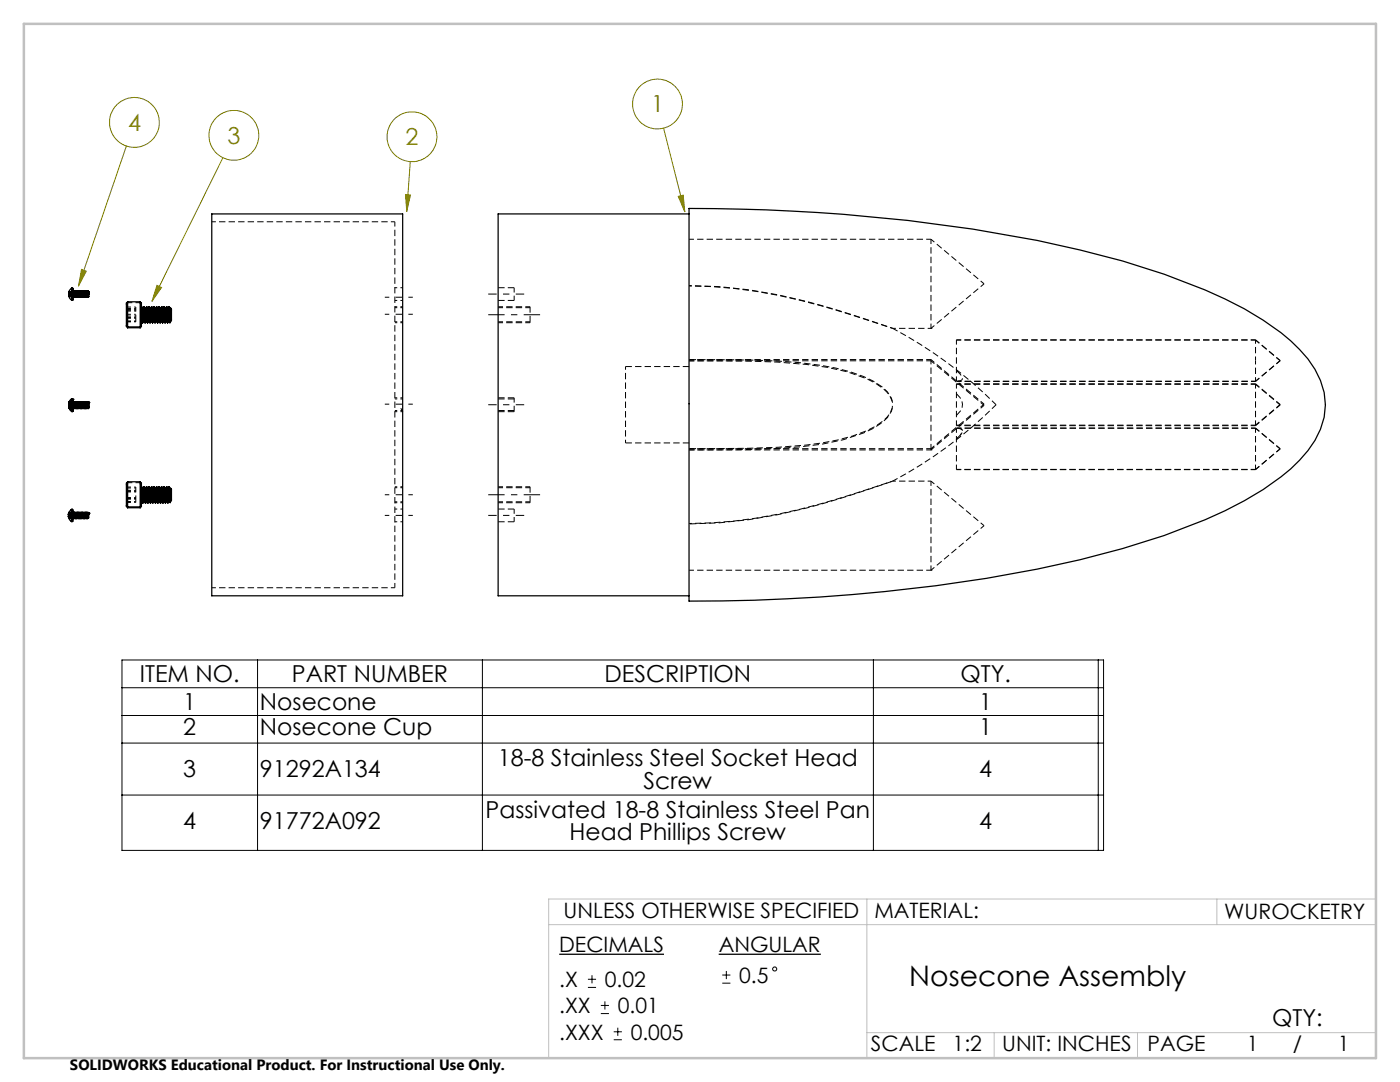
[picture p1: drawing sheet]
<svg xmlns="http://www.w3.org/2000/svg" width="279mm" height="216mm" viewBox="0 0 279 216" stroke-linecap="round" stroke-linejoin="round" font-family="sans-serif">
<defs><g id="words">
<text font-size="5.6" x="181.5" y="196.7">Nosecone Assembly</text>
<g font-size="4.7" fill="#808000">
<text x="129.9" y="22.4">1</text>
<text x="25.5" y="26.1">4</text>
<text x="45.4" y="28.7">3</text>
<text x="80.9" y="28.9">2</text>
</g>
<g font-size="4.7">
<text x="27.9" y="136.1">ITEM NO.</text>
<text x="58.3" y="136.1">PART NUMBER</text>
<text x="120.6" y="136.1">DESCRIPTION</text>
<text x="191.7" y="136.1">QTY.</text>
<text x="36.6" y="141.7">1</text>
<text x="51.9" y="141.7">Nosecone</text>
<text x="195.4" y="141.7">1</text>
<text x="36.6" y="146.7">2</text>
<text x="51.9" y="146.7">Nosecone Cup</text>
<text x="195.4" y="146.7">1</text>
<text x="36.6" y="155.1">3</text>
<text x="51.9" y="155.1">91292A134</text>
<text x="99.4" y="152.9">18-8 Stainless Steel Socket Head</text>
<text x="195.4" y="155.1">4</text>
<text x="128.4" y="157.4">Screw</text>
<text x="36.6" y="165.4">4</text>
<text x="51.9" y="165.4">91772A092</text>
<text x="96.9" y="163.1">Passivated 18-8 Stainless Steel Pan</text>
<text x="113.7" y="167.7">Head Phillips Screw</text>
<text x="195.4" y="165.4">4</text>
<text x="253.9" y="204.7">QTY:</text>
</g>
<g font-size="4.2">
<text x="112.5" y="183.3">UNLESS OTHERWISE SPECIFIED</text>
<text x="174.5" y="183.1">MATERIAL:</text>
<text x="244.3" y="183.3">WUROCKETRY</text>
<text x="111.6" y="190">DECIMALS</text>
<text x="143.4" y="190">ANGULAR</text>
<text x="111.6" y="197">.X</text>
<text x="120.7" y="197">0.02</text>
<text x="147.5" y="196.1">0.5</text>
<text x="111.6" y="202.2">.XX</text>
<text x="123.3" y="202.2">0.01</text>
<text x="111.6" y="207.5">.XXX</text>
<text x="125.9" y="207.5">0.005</text>
<text x="173.8" y="209.8">SCALE</text>
<text x="190.1" y="209.8">1:2</text>
<text x="200" y="209.8">UNIT: INCHES</text>
<text x="229" y="209.8">PAGE</text>
<text x="248.8" y="209.8">1</text>
<text x="258" y="209.8">/</text>
<text x="267" y="209.8">1</text>
</g>
<text font-size="3" x="14" y="213.5">SOLIDWORKS Educational Product. For Instructional Use Only.</text>
</g></defs>
<g fill="none" stroke="#000" stroke-width=".2" stroke-dasharray="1.3 .6" stroke-linecap="butt">
<path d="M13.7 58.7l.1-.2M13.7 59h.1M13.7 58.7h.5M13.7 59l.5-.1M13.8 58.3l-.1 .1M13.8 59v.1M13.8 58.5l.4-.1M13.8 58.3l.4 .1M13.8 58.5v-.1M13.8 59.1v.1M13.8 58.9h.4M13.8 59.1l.4-.1"/>
<path d="M13.8 58.5h.4M13.8 58.4l.4 .1M13.8 58.4h.4M13.8 58.3h.4M13.8 59h.4M13.8 58.2v.1M13.8 58.4v-.1M13.8 59.1v-.2M13.8 59.1h.4M13.8 58.2l.4 .1M13.8 59.2l.4-.1M13.8 59.2h.4"/>
<path d="M13.8 58.3v-.1M13.8 58.1l.4 .1M14.2 58.2l-.4-.1M14.2 58.3l-.4-.1M14.2 59.1v-.1M14.2 59h-.4M14.2 59v-.1M14.2 58.3v-.1M14.2 58.4v-.1M14.2 58.2h-.4M14.2 59.1l-.4 .1M14.2 58.9l-.4-.1"/>
<path d="M14.2 58.9v-.2M14.2 58.6v-.2M14.2 58.4h-.4M14.2 58.6h-.5M14.2 58.7v-.1M14.2 58.4h-.5M14.2 59.2v-.1M14.2 58.5h-.4M14.2 58.4l-.4-.1M14.2 59.2h-.4M14.2 59.1h-.4M14.2 58.3l-.4 .1"/>
<path d="M14.2 58.9l-.4 .1M14.2 58.7l-.5 .1M14.2 59l-.4-.1M14.6 59.4v.3M14.6 58.1v-.1M14.6 57.6v.4M14.7 58.2v-.1M15 58.2h.1M99.4 59.9h3.2M102.6 57.4h-3.2M14.4 79.6l-.1 .1M14.5 79.6h-.1"/>
<path d="M14.6 79.8v.4M14.6 79.7v.3M14.6 79.8l-.1-.2M25.2 64.2l.1-.1M25.2 64.3l.2-.2M25.3 61.3h-.1M25.4 61.6h-.2M25.4 64.2h-.2M25.5 60.4l-.3 .2M27.1 64.2v-.1M28.2 60.6l-.2-.2M28.5 61.7l-.2-.3"/>
<path d="M28.7 61.4l-.2 .3M29 61.7l-.2-.3M29.2 61.4l-.2 .3M29.5 61.7l-.2-.3M29.7 61.4l-.2 .3M30 61.7l-.2-.3M30.2 61.4l-.2 .3M30.5 61.7l-.2-.3M30.7 61.4l-.2 .3M31 61.7l-.2-.3M31.2 61.4l-.2 .3M31.5 61.7l-.2-.3"/>
<path d="M31.7 61.4l-.2 .3M32 61.7l-.2-.3M32.2 61.4l-.2 .3M32.5 61.7l-.2-.3M32.7 61.4l-.2 .3M33 61.7l-.2-.3M33.2 61.4l-.2 .3M33.5 61.7l-.2-.3M33.7 61.4l-.2 .3M34 61.7l-.2-.3M34.1 62v-.5M34.1 63.8l-.2-.4"/>
<path d="M102.6 79.4h-3.2M102.6 79.6h-3.2M105.8 64.4v-.2M137.5 73.1h-12.7M190.9 76.1h.1M190.9 78.6a2.55 2.55 0 0 1 0 4.3M13.7 81l.1-.1M13.7 80.6l.1-.1M13.7 80.7l.5 .1M13.7 81.1h.5M13.7 80.6l.5 .1M13.7 81h.5"/>
<path d="M13.7 80.5h.5M13.8 81.2l-.1-.1M13.8 81l-.1 .1M13.8 80.5l-.1 .2M13.8 80.5v-.1M13.8 80.7h-.1M13.8 81h.4M13.8 80.5h.4M13.8 81.2h.4M13.8 80.7l.4 .1M13.8 80.6l-.1-.1M13.8 81.1l-.1-.1"/>
<path d="M13.8 80.9h.4M13.8 80.4h.4M13.8 81.1h.4M13.8 80.6h.4M13.8 81.3v-.1M13.8 80.8v.1M13.8 80.4v-.2M13.8 80.8l.4 .1M13.8 81.3h.4M13.8 80.4l.4 .1M13.8 81.2v-.1M13.8 80.3h.4"/>
<path d="M13.8 80.8v-.1M13.8 81.3v.1M13.8 81.5v-.2M13.8 80.3v.2M13.8 81.5h.4M13.8 80.7h.4M13.8 81.4v-.2M13.8 80.2h.4M13.8 81.4l.4-.1M13.8 81l.4-.1M13.8 80.8l.4-.1M13.8 80.2v.1"/>
<path d="M13.8 80.2l.4 .1M13.8 80.9l.4-.1M13.8 80.7v-.1M13.8 80.8h.4M13.8 80.1l.4 .1M13.8 81.4h.4M13.8 81.5h.1M13.9 80.2h-.1M14.2 80.9h-.4M14.2 81h-.4M14.2 80.9l-.4-.1M14.2 81l-.5 .1"/>
<path d="M14.2 80.7h-.5M14.2 80.5h-.4M14.2 80.3l-.4-.1M14.2 81.2l-.4 .1M14.2 81.5v-.1M14.2 81.5h-.4M14.2 81.1h-.5M14.2 81.3h-.4M14.2 80.8l-.4-.1M14.2 80.9v-.1M14.2 80.8h-.4M14.2 80.9l-.4 .1"/>
<path d="M14.2 80.8v-.1M14.2 80.7v-.1M14.2 80.6h-.5M14.2 80.6v-.2M14.2 80.4v-.2M14.2 80.9l-.5 .1M14.2 81v-.1M14.2 80.4h-.4M14.2 80.2l-.4-.1M14.2 81.1v-.1M14.2 81.1l-.4 .1M14.2 81.2v-.1"/>
<path d="M14.2 81.4v-.2M14.2 81.4h-.4M14.2 81.2h-.4M14.2 80.6h-.4M14.2 80.7h-.4M14.2 80.6l-.5-.1M14.6 81.5v.1M14.6 81.6v.3M14.6 81.5v.3M14.6 81.6v-.1M14.6 81.8v.1M14.6 80.1v-.1"/>
<path d="M14.7 81v.4M14.7 80.6v-.4M14.7 80.6v-.5M14.7 80.1v.1M14.7 81.5v-.1M14.7 81.5h.1M14.8 80.2v.1M14.9 80.2h-.1M14.9 80.2h-.2M15.1 81.4v-.1M15.1 81.3v.1M15.1 81v.3"/>
<path d="M15.2 80.4l-.1 .6M15.3 81.4l.1-.1M15.4 81.3v.1M15.6 81.4v-.1M15.6 81.3l.1 .1M15.9 81.4v-.1M15.9 81.3v.1M16.1 81.4l.1-.1M16.2 81.3v.1M16.4 81.4v-.1M16.4 81.3l.1 .1M16.7 81.4v-.1"/>
<path d="M16.7 81.3v.1M16.9 81.4l.1-.1M17 81.3v.1M17.2 81.4v-.1M17.2 81.3l.1 .1M17.5 81.4v-.1M17.5 81.3v.1M17.6 80.1v.1M17.7 80.3l-.1 .1M17.7 81.4l.1-.3M17.8 80.5v-.1M25.3 97.4h-.1"/>
<path d="M25.3 97.2h-.1M25.5 96.3l-.3 .3M28.2 96.6l-.2-.3M28.3 97.3h-.1M28.3 99.9v.1M28.5 97.6l-.2-.3M28.7 97.3l-.2 .3M28.8 97.3h-.1M28.8 100h-.1M29 97.6l-.2-.3M29.2 97.3l-.2 .3M29.3 97.3h-.1"/>
<path d="M29.3 100h-.1M29.5 97.6l-.2-.3M29.7 97.3l-.2 .3M29.8 97.3h-.1M29.8 100h-.1M30 97.6l-.2-.3M30.2 97.3l-.2 .3M30.3 97.3h-.1M30.3 100h-.1M30.5 97.6l-.2-.3M30.7 97.3l-.2 .3M30.8 97.3h-.1"/>
<path d="M30.8 100h-.1M31 97.6l-.2-.3M31.2 97.3l-.2 .3M31.3 97.3h-.1M31.3 100h-.1M31.5 97.6l-.2-.3M31.7 97.3l-.2 .3M31.8 97.3h-.1M31.8 100h-.1M32 97.6l-.2-.3M32.2 97.3l-.2 .3M32.3 97.3h-.1"/>
<path d="M32.3 100h-.1M32.5 97.6l-.2-.3M32.7 97.3l-.2 .3M32.8 97.3h-.1M32.8 100h-.1M33 97.6l-.2-.3M33.2 97.3l-.2 .3M33.3 97.3h-.1M33.3 100h-.1M33.5 97.6l-.2-.3M33.7 97.3l-.2 .3M33.8 97.3h-.1"/>
<path d="M33.8 100h-.1M33.9 99.6v.5M34 97.6l-.2-.3M34.1 97.6v.6M34.1 99.1v-.1M34.1 98.9v.2M34.1 98v-.5M34.2 97.8l-.1-.2M99.4 81.9h3.2M99.4 82.1h3.2M102.6 82.1v-.2M124.8 88.4h12.7"/>
<path d="M185.8 89.5v.3M190.9 84.8v.1M250.6 84.8v.1M13.7 102.7l.5 .1M13.7 103.1h.5M13.7 102.6h.5M13.7 103.2v-.1M13.7 103.1l.5-.1M13.7 102.5h.5M13.7 103.2h.5M13.7 102.6l.5 .1M13.7 102.8h.1"/>
<path d="M13.7 103.3l.1 .2M13.7 102.9h.5M13.7 103.3h.5M13.7 102.8h.5M13.7 102.4h.5M13.8 102.6h-.1M13.8 102.8v-.1M13.8 103.4l-.1-.2M13.8 102.3h.4M13.8 103.4h.4M13.8 102.6h.4M13.8 102.9h.4"/>
<path d="M13.8 103.1h.4M13.8 102.7v-.1M13.8 103.5v-.1M13.8 103h.4M13.8 102.2h.4M13.8 103.5l.4-.1M13.8 102.7h.4M14.2 103.1v-.1M14.2 103l-.4-.1M14.2 103v-.1M14.2 103.1h-.4M14.2 102.9l-.5-.1"/>
<path d="M14.2 102.9v-.1M14.2 102.8v-.1M14.2 102.5v-.2M14.2 102.7h-.5M14.2 102.7v-.2M14.2 102.3h-.4M14.2 102.3v-.1M14.2 102.5h-.5M14.2 103l-.5 .1M14.2 102.3l-.4-.1M14.2 103.2v-.1M14.2 103.2h-.5"/>
<path d="M14.2 103.3v-.1M14.2 103.4v-.1M14.2 103.4l-.4 .1M14.2 103.4h-.4M14.2 102.8h-.5M14.2 102.7l-.5-.1M14.2 102.7l-.4 .1M14.2 102.6h-.4M14.2 103l-.4 .1M14.2 102.5l-.5-.1M14.2 103h-.4M14.5 103.6v.3"/>
<path d="M14.5 103.6h.1M14.5 101.8v.3M14.5 103.9h.1M14.6 101.8h-.1M14.6 102.1h-.1M14.6 102.6l.1-.4M14.6 102.6v-.3M14.6 102.2v.1M14.7 103.4h.1M14.9 102.3l-.2-.1M15.1 102.4h-.1M25.2 100.3l.1-.1"/>
<path d="M25.2 100.1l.1-.1M27.1 100.3v-.2M99.4 104.1h3.2M102.6 101.6h-3.2M105.8 100.3v-.2"/>
</g>
<g fill="none" stroke="#000" stroke-width=".2" stroke-dasharray="1.3 .6" stroke-dashoffset=".9" stroke-linecap="butt">
<path d="M27.1 63.3h-1.9M27.1 61.9h-1.9M27.1 63.5h-1.9M27.1 64.1h-1.9M27.1 62.1h-1.9M27.1 61.3h-1.9M27.1 63.1h-1.9M27.1 61.7h-1.9M27.1 64h-1.9M27.1 64.2h-1.9M27.1 62.7h-1.9M27.1 61.6h-1.9"/>
<path d="M27.1 99.6h-1.9M27.1 98.2h-1.9M27.1 98h-1.9M27.1 97.4h-1.9M27.1 99.5h-1.9M27.1 99.4h-1.9M27.1 97.8h-1.9M27.1 97.2h-1.9M27.1 99.3h-1.9M190.9 87.6l1.1-1.3M27.1 100.3h-1.9M27.1 100.1h-1.9"/>
</g>
<g fill="none" stroke="#000" stroke-width=".2" stroke-dasharray="1.3 .6" stroke-dashoffset=".1" stroke-linecap="butt">
<path d="M28.7 61.3l-.2 2.9M28.8 61.2l-.2 3M29.2 61.3l-.2 2.9M29.3 61.2l-.2 3M29.7 61.3l-.2 2.9M29.8 61.2l-.2 3M30.2 61.3l-.2 2.9M30.3 61.2l-.2 3M30.7 61.3l-.2 2.9M30.8 61.2l-.2 3M31.2 61.3l-.2 2.9M31.3 61.2l-.2 3"/>
<path d="M31.7 61.3l-.2 2.9M31.8 61.2l-.2 3M32.2 61.3l-.2 2.9M32.3 61.2l-.2 3M32.7 61.3l-.2 2.9M32.8 61.2l-.2 3M33.2 61.3l-.2 2.9M33.3 61.2l-.2 3M33.7 61.3l-.2 2.9M33.8 61.2l-.2 3M33.9 63.4l-.1-2-.3 2.9M105.8 64.2v-3"/>
<path d="M28.7 97.2l-.2 2.9M28.8 97.2l-.2 2.9M29.2 97.2l-.2 2.9M29.3 97.2l-.2 2.9M29.7 97.2l-.2 2.9M29.8 97.2l-.2 2.9M30.2 97.2l-.2 2.9M30.3 97.2l-.2 2.9M30.7 97.2l-.2 2.9M30.8 97.2l-.2 2.9M31.2 97.2l-.2 2.9M31.3 97.2l-.2 2.9"/>
<path d="M31.7 97.2l-.2 2.9M31.8 97.2l-.2 2.9M32.2 97.2l-.2 2.9M32.3 97.2l-.2 2.9M32.7 97.2l-.2 2.9M32.8 97.2l-.2 2.9M33.2 97.2l-.2 2.9M33.3 97.2l-.2 2.9M33.7 97.2l-.2 2.9M33.8 97.2l-.2 2.9M137.5 89.8a247 247 0 0 0 22.2-.6 38.1 38.1 0 0 0 14.6-3.7 6.4 6.4 0 0 0 3.8-4M178.1 96a86.7 86.7 0 0 0 20.7-15.2"/>
<path d="M198.8 80.8a86.7 86.7 0 0 0-20.7-15.3M105.8 100.1v-3"/>
</g>
<g fill="none" stroke="#000" stroke-width=".2" stroke-dasharray="1.3 .6" stroke-dashoffset=".4" stroke-linecap="butt">
<path d="M14.3 57.5v2.4M14.4 57.5v2.4M14.5 57.5v2.4M196.4 56.6l-10.6-8.9M14.3 79.6v2.4M14.4 79.5v2.5M14.5 79.5v2.5M27.1 64.1v-.8M28.5 61.5l-.2 2.3M28.6 61.5l-.3 2.4M29 61.5l-.2 2.4M29.1 61.5l-.3 2.4"/>
<path d="M29.5 61.5l-.2 2.4M29.6 61.5l-.3 2.4M30 61.5l-.2 2.4M30.1 61.5l-.3 2.4M30.5 61.5l-.2 2.4M30.6 61.5l-.3 2.4M31 61.5l-.2 2.4M31.1 61.5l-.3 2.4M31.5 61.5l-.2 2.4M31.6 61.5l-.3 2.4M32 61.5l-.2 2.4M32.1 61.5l-.3 2.4"/>
<path d="M32.5 61.5l-.2 2.4M32.6 61.5l-.3 2.4M33 61.5l-.2 2.4M33.1 61.5l-.3 2.4M33.5 61.5l-.2 2.4M33.6 61.5l-.3 2.4M33.9 63.4v.8M34 61.7l-.3 2.3M34 61.5l-.2 2.4M34 61.6l-.2 2.3M34.1 62.9v.9M185.8 65.5l10.6-8.9"/>
<path d="M191 76.1h59.6M14.7 81.5l.2-1.2 .1 1M17.7 81.3l-.1-.9M27.1 98v-.8M28.5 97.5l-.2 2.3M29 97.5l-.3 2.3M29 97.5l-.2 2.3M29.5 97.5l-.3 2.3M29.5 97.5l-.2 2.3M30 97.5l-.3 2.3M30 97.5l-.2 2.3M30.5 97.5l-.3 2.3"/>
<path d="M30.5 97.5l-.2 2.3M31 97.5l-.3 2.3M31 97.5l-.2 2.3M31.5 97.5l-.3 2.3M31.5 97.5l-.2 2.3M32 97.5l-.3 2.3M32 97.5l-.2 2.3M32.5 97.5l-.3 2.3M32.5 97.5l-.2 2.3M33 97.5l-.3 2.3M33 97.5l-.2 2.3M33.5 97.5l-.3 2.3"/>
<path d="M33.5 97.5l-.2 2.3M34 97.5l-.3 2.3M34 97.5l-.2 2.3M185.8 89.5l10.6-8.9M185.8 89.8l10.6-8.9M196.4 80.6l-10.6-8.9M196.4 80.9l-10.6-8.9M250.6 85.4h-59.6M250.6 85.5h-59.6M14.3 101.6v2.4M14.3 101.6v2.5M14.4 101.6v2.5"/>
<path d="M185.8 113.8l10.6-8.9M196.4 104.9l-10.6-8.9"/>
</g>
<g fill="none" stroke="#000" stroke-width=".2" stroke-dasharray="1.3 .6" stroke-dashoffset=".3" stroke-linecap="butt">
<path d="M102.6 59.9v-2.5M185.8 47.7v17.8M185.8 47.7h-48.3M14.3 79.7l-.4 .5M27.1 61.9v-.6M28 60.4h-2.5M34 64.1l.1-2.6M99.4 64.2h6.4M99.4 64.4h6.4M105.8 61.2h-6.4M105.8 61.4h-6.4M185.8 71.7v17.8"/>
<path d="M185.8 71.7h-48.3M185.8 72h-48.3M190.9 76.6v8.2M190.9 67.8v8.3M250.6 76.6v8.2M250.6 76.6h-59.7M250.6 67.8h-59.7M250.6 76.1l4.9-4.2M250.6 67.9h-59.7M250.6 76.1l4.9-4.1M250.6 76.7h-59.7M255.5 71.9l-4.9-4.1"/>
<path d="M255.5 72l-4.9-4.1M28 96.3h-2.5M102.6 81.9v-2.5M105.8 97.1h-6.4M105.8 97.3h-6.4M137.5 89.5h48.3M137.5 89.8h48.3M185.8 96v17.8M190.9 85.4v8.3M190.9 84.8h59.7M190.9 93.7h59.7M190.9 84.9h59.7"/>
<path d="M250.6 85.4v8.3M250.6 84.8l4.9-4.1M250.6 93.7l4.9-4.2M250.6 93.7l4.9-4.1M250.6 84.9l4.9-4.1M255.5 80.7l-4.9-4.1M255.5 89.5l-4.9-4.1M255.5 89.6l-4.9-4.1M255.5 80.8l-4.9-4.1M27.1 100.1v-.7M34 100l.1-2.6M78.8 117.3v-73"/>
<path d="M99.4 100.1h6.4M99.4 100.3h6.4M102.6 104.1v-2.5M137.5 113.8h48.3"/>
</g>
<path d="M14.6 58v1.4M137.5 57.1a105.2 105.2 0 0 1 32.1 5.6l8.5 2.8M27.1 63.3v-1.4M178.1 65.5l-1.1-.4a193 193 0 0 0-21.8-6.3l-5.7-1-6-.6-6-.2M14.6 80v1.5M14.6 81.5v-1.5M27.1 99.4v-1.4M14.5 102.1v1.5M14.5 103.6v-1.5M137.5 104.5a105.2 105.2 0 0 0 32.1-5.7l8.5-2.8" fill="none" stroke="#000" stroke-width=".2" stroke-dasharray="1.3 .6" stroke-dashoffset=".7" stroke-linecap="butt"/>
<g fill="none" stroke="#000" stroke-width=".2" stroke-dasharray="1.3 .6" stroke-dashoffset=".5" stroke-linecap="butt">
<path d="M14.9 59.2l.1-1M15.1 58.2l-.1 1M15.3 58.2l-.1 .9M15.4 58.2l-.2 .9M15.6 58.2l-.1 .9M15.9 58.2l-.2 .9M15.9 58.2l-.1 .9M16.1 58.2l-.1 .9M16.2 58.2l-.2 .9M16.4 58.2l-.1 .9M16.7 58.2l-.2 .9M16.7 58.2l-.1 .9"/>
<path d="M16.9 58.2l-.1 .9M17.2 58.2l-.1 .9M17.5 58.2l-.2 .9M17.7 58.2l-.1 .9M17.8 58.2l-.1 1M17.8 58.3l-.1-.1-.1 .9M78.8 44.3h-36.5M250.6 71.9v4.2M250.6 67.8v4.1M14.9 81.3l.2-1M15 80.4l-.1 1-.1-1.1M15.1 80.3l-.1 1"/>
<path d="M15.1 80.3l.1 .9M15.2 81.3l-.1-1M15.4 80.3l-.2 .9M15.4 80.3l.1 .9M15.5 81.3l-.1-1M15.6 80.3l-.1 .9M15.7 80.3v.9M15.9 80.3l-.1 .9M15.9 80.3l.1 .9M16 81.3l-.1-1M16.2 80.3l-.2 .9M16.2 80.3l.1 .9"/>
<path d="M16.2 81.3l-.1-1M16.4 80.3l-.1 .9M16.4 80.3l.1 .9M16.5 81.3l-.1-1M16.7 80.3l-.1 .9M16.7 80.3l.1 .9M16.8 81.3l-.1-1M16.9 80.3l-.1 .9M17 80.3l-.2 .9M17 80.3l.1 .9M17 81.3l-.1-1M17.2 80.3l-.1 .9"/>
<path d="M17.2 80.3l.1 .9M17.3 81.3l-.1-1M17.5 80.3l-.2 .9M17.5 80.3l-.1 .9M17.6 81.3l-.1-1M17.7 80.3l-.1 .9M17.8 81.2l-.1-.9M17.8 80.3l-.1 1M17.8 80.3l-.2 .9M28.5 97.5l-.2 2.2M192 85.8l-.3-.3h-.7M14.9 103.4l.1-1"/>
<path d="M15.1 102.4l-.1 .9M15.3 102.4l-.1 .9M15.6 102.4l-.2 .9M15.6 102.4l-.1 .9M15.8 102.4l-.1 .9M15.9 102.4l-.2 .9M16.1 102.4l-.1 .9M16.4 102.4l-.2 .9M16.4 102.4l-.1 .9M16.6 102.4l-.1 .9M16.7 102.4l-.2 .9M16.9 102.4l-.1 .9"/>
<path d="M17.2 102.4l-.2 .9M17.2 102.4l-.1 .9M17.4 102.4l-.1 .9M17.7 102.4l-.1 .9M17.7 102.4l-.1 1M42.3 117.3h36.5"/>
</g>
<g fill="none" stroke="#000" stroke-width=".2" stroke-dasharray="1.3 .6" stroke-dashoffset=".6" stroke-linecap="butt">
<path d="M14.6 59.4v-1.3M14.6 57.6v2.1M14.8 59.3l.2-1.2M14.9 58.1l-.1 1.2M15.1 59.3l.1-1.2M15.2 58.1l-.1 1.2M15.4 59.3l.1-1.2M15.5 58.1l-.2 1.2M15.6 59.3l.2-1.2M15.7 58.1l-.1 1.2M15.9 59.3l.1-1.2M16 58.1l-.1 1.2"/>
<path d="M16.2 59.3l.1-1.2M16.3 58.1l-.2 1.2M16.4 59.3l.2-1.2M16.5 58.1l-.1 1.2M16.7 59.3l.1-1.2M16.8 58.1l-.1 1.2M17 59.3l.1-1.2M17 58.1l-.1 1.2M17.2 59.3l.1-1.2M17.3 58.1l-.1 1.2M17.5 59.3l.1-1.2M17.6 58.1l-.2 1.2"/>
<path d="M14.6 79.7v2.1M28.9 64.2l-.2-2.8-.2 2.9M29 64.1l-.2-2.7-.3 2.9M29.4 64.2l-.2-2.8-.2 2.9M29.5 64.1l-.2-2.7-.3 2.9M29.9 64.2l-.2-2.8-.3 3M30 64.1l-.2-2.7-.3 2.9M30.4 64.2l-.2-2.8-.3 3M30.5 64.1l-.2-2.7-.3 2.9M30.9 64.2l-.2-2.8-.3 3M31 64.1l-.2-2.7-.3 2.9M31.4 64.2l-.2-2.8-.2 2.9"/>
<path d="M31.5 64.1l-.2-2.7-.3 2.9M31.9 64.2l-.2-2.8-.2 2.9M32 64.1l-.2-2.7-.3 2.9M32.4 64.2l-.2-2.8-.2 2.9M32.5 64.1l-.2-2.7-.3 2.9M32.9 64.2l-.2-2.8-.3 3M33 64.1l-.2-2.7-.3 2.9M33.4 64.2l-.2-2.8-.2 2.9M33.5 64.1l-.2-2.7-.3 2.9M124.8 73.1v15.3M178.1 65.5h7.7M14.7 81.5l.2-1.2"/>
<path d="M14.8 80.3l-.1 1.2M14.9 81.4l.1-1.3M14.9 80.2l-.1 1.1M14.9 81.4l-.1-1.1M15 80.1l-.2 1.3M15.1 81.4l.2-1.3M15.2 80.1l-.1 1.3M15.4 81.4l.1-1.3M15.5 80.1l-.2 1.3M15.7 81.4l.1-1.3M15.7 80.1l-.1 1.3M15.7 81.5l-.1-1.2"/>
<path d="M15.9 81.4l.1-1.3M16 80.1l-.1 1.3M16.2 81.4l.1-1.3M16.3 80.1l-.2 1.3M16.4 81.4l.2-1.3M16.5 80.1l-.1 1.3M16.7 81.4l.1-1.3M16.8 80.1l-.1 1.3M17 81.4l.1-1.3M17.1 80.1l-.2 1.3M17.2 81.4l.2-1.3M17.3 80.1l-.1 1.3"/>
<path d="M17.5 81.4l.1-1.2M17.6 80.1l-.1 1.3M17.7 80.3l-.1 1.2M185.8 96h-7.7M14.5 101.8v2.1M14.8 103.5l.1-1.3M14.9 102.3l-.2 1.1M14.9 102.2l-.1 1.3M15.1 103.5l.1-1.3M15.2 102.2l-.2 1.3M15.3 103.5l.2-1.3M15.4 102.2l-.1 1.3"/>
<path d="M15.6 103.5l.1-1.3M15.7 102.2l-.1 1.3M15.9 103.5l.1-1.3M16 102.2l-.2 1.3M16.1 103.5l.2-1.3M16.2 102.2l-.1 1.3M16.4 103.5l.1-1.3M16.5 102.2l-.1 1.3M16.7 103.5l.1-1.3M16.8 102.2l-.2 1.3M16.9 103.5l.2-1.3M17 102.2l-.1 1.3"/>
<path d="M17.2 103.5l.1-1.3M17.3 102.2l-.1 1.3M17.5 103.5l.1-1.2M17.5 102.2l-.1 1.3"/>
</g>
<g fill="none" stroke="#000" stroke-width=".2" stroke-dasharray="1.3 .6" stroke-dashoffset=".2" stroke-linecap="butt">
<path d="M28.4 64.2l-.2-2.7M28.5 64.1l-.2-2.7M28.7 64.1l-.3-2.4-.2 2.3M28.7 63.9l-.2-2.2-.3 2.3M29.2 64.1l-.3-2.4-.2 2.3M29.2 63.9l-.2-2.2-.3 2.3M29.7 64.1l-.3-2.4-.2 2.3M29.7 63.9l-.2-2.2-.3 2.3M30.2 64.1l-.3-2.4-.2 2.3M30.2 63.9l-.2-2.2-.3 2.3M30.7 64.1l-.3-2.4-.2 2.3M30.7 63.9l-.2-2.2-.3 2.3"/>
<path d="M31.2 64.1l-.3-2.4-.2 2.3M31.2 63.9l-.2-2.2-.3 2.3M31.7 64.1l-.3-2.4-.2 2.3M31.7 63.9l-.2-2.2-.3 2.3M32.2 64.1l-.3-2.4-.2 2.3M32.2 63.9l-.2-2.2-.3 2.3M32.7 64.1l-.3-2.4-.2 2.3M32.7 63.9l-.2-2.2-.3 2.3M33.2 64.1l-.3-2.4-.2 2.3M33.2 63.9l-.2-2.2-.3 2.3M33.7 64.1l-.3-2.4-.2 2.3M33.7 63.9l-.2-2.2-.3 2.3"/>
<path d="M33.9 64.3l.2-2.7M14.3 82v-2.3v2.4M14.4 82v-2.3v2.4M14.5 82v-2.3v2.4M15.8 80.4l-.1 .9-.2-.9-.1 .9M16.5 81.3l-.2-.9-.1 .9-.2-.9M17.1 80.4l-.1 .9-.1-.9-.2 .9M17.7 81.2l-.1-.8-.1 .9-.1-.9M178.1 80.1a6.6 6.6 0 0 0-3.4-3.6 34.9 34.9 0 0 0-13.7-3.8 215.1 215.1 0 0 0-23.5-.7"/>
</g>
<path d="M33.9 63.9l-.2-2.5-.2 2.9M137.5 71.8h4.5a125 125 0 0 1 24.8 1.6 23.3 23.3 0 0 1 9.2 3.8 4.1 4.1 0 0 1 2.1 4.2 6.5 6.5 0 0 1-3.4 3.6 34.2 34.2 0 0 1-13.7 3.8 235.2 235.2 0 0 1-23.5 .7M190.9 73.9l.7 .7 .5 .9-.1 .3-.3 .2h-.7" fill="none" stroke="#000" stroke-width=".2" stroke-dasharray="1.3 .6" stroke-dashoffset="-.1" stroke-linecap="butt"/>
<path d="M185.8 65.5h.1M185.8 89.5h.1M185.8 89.8h.1M185.8 113.8h.1" fill="none" stroke="#000" stroke-width=".2" stroke-dasharray="1.3 .6"/>
<path d="M178.1 96l-1.1 .4a193.1 193.1 0 0 1-21.8 6.3l-5.7 1-6 .6-6 .2M190.9 85.4l.7 .1 .4 .2 .1 .2-.4 .9-.8 .8" fill="none" stroke="#000" stroke-width=".2" stroke-dasharray="1.3 .6" stroke-dashoffset="-.2" stroke-linecap="butt"/>
<g fill="none" stroke="#000" stroke-width=".2" stroke-dasharray="1.3 .6" stroke-dashoffset=".8" stroke-linecap="butt">
<path d="M78.8 59.9h1.6M80.4 57.4h-1.6M78.8 64.2h1.6M78.8 64.4h1.6M80.4 79.4h-1.6M80.4 61.2h-1.6M80.4 61.4h-1.6M80.4 79.6h-1.6M78.8 81.9h1.6M78.8 82.1h1.6M80.4 97.1h-1.6M80.4 97.3h-1.6"/>
<path d="M78.8 100.1h1.6M78.8 104.1h1.6M78.8 100.3h1.6M80.4 101.6h-1.6"/>
</g>
<g fill="none" stroke="#000" stroke-width=".25">
<path d="M13.7 59l.2 .5 .4 .4M13.7 58.7l.1 .3M13.7 58.4l.1-.3-.1 .6M13.7 58.4h.1M13.7 58.7v.1M13.7 58.8v.1M13.7 59h.1M13.7 58.8h.1M13.7 58.9v.1M13.7 59l.1 .1M13.7 58.9h.1M13.8 59.1v.1"/>
<path d="M13.8 59.1h.1M13.8 59v.1M13.8 59.2h.1M14.3 59.9h.1M14.3 57.5l-.4 .4-.2 .5M14.3 57.5v2.4M14.4 57.5h-.1M14.4 57.5v2.4M14.4 59.9h.1M14.4 57.5h.1M14.5 57.5h.1v2.4h-.1M14.5 57.5v2.4"/>
<path d="M14.6 58v.1M14.6 58.1l.2 1.2M14.7 58.1l.1 1.2M14.7 59.3h-.1M14.8 59.3h.1M14.9 58.1l.1 1.1-.1 .1M14.9 58.1h-.2l.1 1.2M14.9 58.1l.1 1.2v-.1M14.9 58.1h.1M15 58.1l.1 .1M15 58.1l.1 1.2M15 58.2l.1 .6"/>
<path d="M15.1 59.3h.1M15.1 58.5l.1 .7M15.1 58.8l.1 .3M15.1 58.5v.3M15.2 58.1l-.1 .4M15.2 58.1l.1 1.2M15.2 58.1h.1M15.2 59.2l.1 .1M15.2 58.1l.3 1M15.2 59.2l-.1 .1M15.3 59.3h.1M15.5 58.1l-.2 .2 .2 .9"/>
<path d="M15.5 58.1l.1 1.2-.1-.1M15.5 59.2l-.2 .1M15.5 58.1h.1M15.5 58.1l.1 .1M15.5 58.1l.1 1.2M15.6 58.2l.1 1M15.6 58.2l.1 .9M15.6 59.3h.1M15.7 58.1l-.1 .1M15.7 58.1l.1 1.2M15.7 58.1h.1M15.7 59.2l.1 .1"/>
<path d="M15.7 58.1l.3 1M15.7 59.2l-.1 .1M15.7 58.1l.2 1.2M15.8 59.3h.1M16 58.1l.1 1.2-.2-1zM16 59.2l-.1 .1M16 58.1h.1M16 58.1l.1 .1M16 58.1l.2 1.2M16.1 58.2l.2 1M16.1 58.2l.2 .9M16.1 59.3h.1"/>
<path d="M16.2 58.1l-.1 .1M16.2 58.1l.2 1.2M16.2 58.1h.1M16.3 59.2l.1 .1M16.3 58.1l.2 1M16.3 59.2l-.1 .1M16.3 58.1l.1 1.2M16.4 59.3h.1M16.5 58.1l.1 1.2-.2-1zM16.5 59.2l-.1 .1M16.5 58.1h.1M16.5 58.1l.2 .1"/>
<path d="M16.5 58.1l.2 1.2M16.7 58.2l.1 1M16.7 58.2l.1 .9M16.7 59.3h.1M16.8 58.1l-.1 .1M16.8 58.1l.1 1.2M16.8 58.1h.1M16.8 59.2l.1 .1M16.8 58.1l.1 .1M16.8 59.2l-.1 .1M16.9 58.2l.1 .9M16.9 59.3h.1"/>
<path d="M16.9 58.2l.2 1M17 58.1l-.1 .1M17 59.2l-.1 .1M17 58.1l.1 1.2M17 58.1h.1M17.1 59.2v.1M17.1 58.1l.1 .1M17.1 58.1l.1 1.2M17.2 58.2l.1 1M17.2 58.2l.1 .9M17.2 59.3h.1M17.3 58.1l-.1 .1"/>
<path d="M17.3 58.1l.1 1.2M17.3 58.1h.1M17.3 59.2l.1 .1M17.3 58.1l.3 1M17.3 59.2l-.1 .1M17.3 58.1l.2 1.2M17.4 59.3h.1M17.6 59.2l-.1 .1M17.6 58.2v-.1l-.1 .2 .1 1M17.6 58.1l.1 .6M17.6 58.2l.1 1.1M17.6 58.1v.1"/>
<path d="M17.7 58.2v.1zM17.7 58.7v.6M17.7 58.3v.4M17.7 58.7h.1M42.3 42.7h38.1v76.2h-38.1zM137.5 41.6a375.2 375.2 0 0 1 69.5 6.4 165.5 165.5 0 0 1 37.5 11.7 52.8 52.8 0 0 1 14.9 10 15.2 15.2 0 0 1 4.9 13.6 21.7 21.7 0 0 1-8.6 11.8 68.8 68.8 0 0 1-15.2 8.6 175.4 175.4 0 0 1-33.5 9.9 361.1 361.1 0 0 1-69.5 6.3zM137.5 42.7h-38.1v76.2h38.1M14.3 79.6l-.5 .6M14.3 79.6h.1M14.3 79.6v2.4M14.4 79.6h-.1M14.4 79.6v2.4"/>
<path d="M14.4 79.6h.1M14.5 79.6l.1 .1M14.5 79.6v2.4M14.6 79.7h.1M14.6 79.7v2.2M25.2 65l.3 .4M25.2 65l.3 .2M25.5 60.2v5M25.5 60.2a.67 .67 0 0 0-.3 .9v3.9M25.5 65.2v.2M25.5 60.2h2.5M25.5 65.2h2.5"/>
<path d="M25.5 65.4h2.5M28 60.2v5M28 60.2a.67 .67 0 0 1 .2 .9v3.9M28 65.2v.2M28.2 64.1l.3 .3-.1-.2M28.2 65l-.2 .4M28.2 65l-.2 .2M28.3 61.2l.2 3-.3-.3M28.3 61.2l.2 3 .3-.3M28.3 61.2l.2 .4M28.4 64.2v.2M28.5 64.2h.1"/>
<path d="M28.5 61.6l.3 2.3M28.5 61.6h.1M28.7 64.1h.1M28.7 61.2l-.2 .4M28.7 63.9l.3 .5v-.2M28.7 64l-.2 .3M28.8 61.2l.2 3-.2-.3M28.8 61.2h.1M28.8 63.9h.1M28.8 61.2l.2 .4M28.8 61.2l.2 3M28.9 64.2v.2"/>
<path d="M29 61.6l.2 2.3M29 64.2h.1M29 61.6h.1M29 61.6l.3 2.3M29.2 64.1h.1M29.2 63.9l.3 .5v-.2M29.2 64l-.2 .3M29.2 61.2l.3 3-.2-.3M29.2 61.2l-.2 .4M29.2 61.2l.4 3 .1-.3M29.2 63.9l-.1 .3M29.2 63.9h.1"/>
<path d="M29.3 61.2l.2 .4M29.4 64.2v.2M29.5 61.6l.3 2.3M29.5 61.6l.2 2.3M29.5 64.2h.1M29.7 64.1h.1M29.7 63.9l.2 .5 .1-.2M29.7 64l-.2 .3M29.7 61.2l.3 3-.2-.3M29.7 61.2l-.2 .4M29.7 61.2h.1M29.7 63.9h.1"/>
<path d="M29.8 61.2l.3 3 .1-.3M29.8 61.2l.2 .4M29.9 64.2v.2M30 61.6l.2 2.3M30 64.2h.1M30 61.6h.1M30.1 61.6l.2 2.3M30.2 64.1h.1M30.2 63.9l.2 .5M30.2 64l-.2 .3M30.2 61.2l.3 3-.2-.3M30.2 61.2l-.1 .4"/>
<path d="M30.2 61.2h.1M30.2 63.9h.1M30.3 61.2l.3 3 .1-.3M30.3 61.2l.2 .4M30.4 64.2v.2M30.5 61.6l.2 2.3M30.5 64.2h.1M30.5 61.6h.1M30.6 61.6l.2 2.3M30.7 63.9l.2 .5M30.7 64l-.2 .3M30.7 64.1h.1"/>
<path d="M30.7 61.2l.3 3-.2-.3M30.7 61.2l-.1 .4M30.7 61.2h.1M30.7 63.9h.1M30.8 61.2l.2 3 .3-.3M30.8 61.2l.2 .4M30.9 64.2v.2M31 64.2h.1M31 61.6h.1M31 61.6l.2 2.3M31 61.6l.3 2.3M31.2 63.9l.3 .5-.1-.2"/>
<path d="M31.2 64l-.2 .3M31.2 64.1h.1M31.2 61.2l.3 3-.2-.3M31.2 61.2l-.2 .4M31.2 61.2h.1M31.2 63.9h.1M31.3 61.2l.2 3 .3-.3M31.3 61.2l.2 .4M31.4 64.2v.2M31.5 64.2h.1M31.5 61.6l.3 2.3M31.5 61.6h.1"/>
<path d="M31.7 64.1h.1M31.7 61.2l-.2 .4M31.7 63.9l.2 .5 .1-.2M31.7 64l-.2 .3M31.8 61.2l.2 3-.2-.3M31.8 61.2l.2 3M31.8 63.9h.1M31.8 61.2l.2 .4M31.9 64.2v.2M32 61.6l.2 2.3M32 64.2h.1M32 61.6h.1"/>
<path d="M32 61.6l.3 2.3M32.2 64.1h.1M32.2 63.9l.3 .5v-.2M32.2 64l-.2 .3M32.2 61.2l.3 3-.2-.3M32.2 61.2l-.2 .4M32.2 63.9l-.1 .3M32.2 61.2h.1M32.2 63.9h.1M32.3 61.2l.3 3 .1-.3M32.3 61.2l.2 .4M32.4 64.2v.2"/>
<path d="M32.5 61.6l.2 2.3M32.5 64.2h.1M32.7 64.1h.1M32.7 63.9l.2 .5v-.2M32.7 64l-.2 .3M32.7 61.2l.3 3a3.5 3.5 0 0 1-.4-2.2l-.1-.4M32.7 61.2l-.2 .4M32.7 61.2h.1M32.7 63.9h.1M32.8 61.2l.3 3 .1-.3M32.8 61.2l.2 .4M32.9 64.2v.2"/>
<path d="M33 61.6l.2 2.3M33 64.2h.1M33 61.6h.1M33.1 61.6l.2 2.3M33.2 64.1h.1M33.2 63.9l.2 .5v-.2M33.2 64l-.2 .3M33.2 61.2l.3 3-.2-.3M33.2 61.2l-.1 .4M33.2 61.2h.1M33.2 63.9h.1M33.3 61.2l.2 .4"/>
<path d="M33.3 61.2l.2 3 .2-.3M33.4 64.2v.2M33.5 61.6l.2 2.3M33.5 64.2h.1M33.5 61.6h.1M33.5 61.6l.3 2.3M33.7 63.9l.2 .5M33.7 64l-.2 .3M33.7 64.1h.1M33.7 61.2l-.2 .4M33.7 61.2l.2 2.1M33.7 61.2h.1"/>
<path d="M33.7 63.9h.1M33.8 63.9l.1 .2M33.8 61.2l.2 .4 .1 1.3M33.8 61.2l.1 1M33.9 63.9v.4M33.9 62.2v1.1M33.9 63.3v.8M33.9 62.2l.2 .7M34 61.6l.2 .3M34.1 61.5v1.4M34.1 61.5l.1 .2v2.1M34.2 63.8l-.3 .6"/>
<path d="M34.2 63.8l-.3 .3M13.7 81l.1 .4 .5 .6M13.7 81v.1M13.7 81.1l.1 .4M13.7 81.1h.1M13.7 80.8h.1M13.7 80.6v.2M13.7 80.7l.1 .1M13.7 80.6v.1M13.7 80.6h.1M13.7 80.4v.1M13.7 80.5v.1"/>
<path d="M13.7 80.8v.1M13.7 80.9v.1M13.7 81h.1M13.7 80.5h.1M13.7 80.4h.1M13.7 80.9h.1M13.8 80.4l-.1 .2M13.8 81h.1M13.8 80.3h.1M13.8 80.3l-.1 .1M13.8 80.8h.1M13.8 81.6l.5 .5"/>
<path d="M13.8 80.2h.1M13.8 81.5h.1M13.8 80.2v.2M13.8 80.1v.1M13.8 80.2v.1M13.8 80.8v.2M14.3 82.1h.1M14.3 82h.1M14.3 82v.1M14.4 82v.1M14.4 82.1h.1M14.4 82h.1"/>
<path d="M14.5 82v.1M14.6 81.9l-.1 .2M14.6 81.9l-.1 .1M14.6 80.1l.1 .1M14.6 81.4h.1M14.7 81.4v.1M14.7 80.2l.1 1.2M14.7 81.5l-.1 .1M14.7 81.4v.1l.2-.1M14.7 80.2l.2 1.2zM14.8 81.4h-.2M14.8 81.4h.1"/>
<path d="M14.9 81.4v.1M14.9 80.3l.1 1M14.9 81.4l.1 .1M14.9 81.3l.1 .2M14.9 80.2l.2 1.2M14.9 80.2h.1M15 81.3l.1 .1M15 80.2l.1 .4M15 81.3h-.1M15.1 81.4l-.1 .1M15.1 80.3h.1M15.1 81.4h.1"/>
<path d="M15.1 81.4l.1 .1M15.1 80.4l.1 .8M15.1 80.6l.1 .6M15.1 80.4v.2M15.2 81.3v.2M15.2 80.2l-.1 .2M15.2 81.2l-.1 .2M15.2 81.2v.3M15.2 80.2l.1 1.2M15.2 81.5h.1M15.2 80.2h.1M15.2 81.2l.1 .2"/>
<path d="M15.2 80.2l.1 .1M15.2 80.2l.2 1.2M15.3 81.4l-.1 .1M15.3 80.3l.2 .9M15.3 80.3h.1M15.3 81.4h.1M15.4 81.4l.1 .1M15.4 80.3l.1 .9M15.5 80.2l-.1 .1M15.5 81.3v.2M15.5 81.2v.3M15.5 80.2l.1 1.2"/>
<path d="M15.5 80.2h.1M15.5 81.2l.1 .2M15.5 81.2l-.1 .2M15.5 81.5h.1M15.5 80.2l.1 .1M15.6 81.4l-.1 .1M15.6 80.3l.1 .9M15.6 80.3h.1M15.6 81.4h.1M15.7 81.4v.1M15.7 80.2l-.1 .1M15.7 80.2l.2 1.2-.3-1.1"/>
<path d="M15.7 81.2l-.1 .2M15.7 81.2l.1 .3M15.7 81.5h.1M15.7 80.2h.1M15.8 80.2l.2 1M15.8 80.2l.1 1.2M15.8 81.4v.1M15.9 80.3h.1M15.9 81.4h.1M15.9 81.4l.1 .1M16 80.2v1M16 80.2l.2 1.2 .1-.2"/>
<path d="M16 81.3l.1 .2M16 81.2l.1 .3M16 80.2l.1 1.2M16 81.2l.1 .2M16 81.2l-.1 .2M16.1 80.2l.2 1M16.1 81.4v.1M16.1 80.3h.1M16.1 81.4h.1M16.2 81.4l.1 .1M16.2 81.3l.1 .2M16.3 80.2l-.1 .1 .2 1.1"/>
<path d="M16.3 81.2v.3M16.3 80.2l.1 1.2M16.3 81.5h.1M16.3 80.2h.1M16.3 80.2l.1 .1M16.4 81.4l-.1 .1M16.4 80.3l.1 .9M16.4 80.3h.1M16.4 81.4h.1M16.4 81.4l.1 .1M16.5 80.2l-.1 .1M16.5 81.3v.2"/>
<path d="M16.5 81.2l.1 .3M16.5 80.2l.2 1.2M16.5 80.2h.1M16.5 81.2l.2 .2M16.5 81.2l-.1 .2M16.5 81.5h.1M16.6 80.2l.1 .1M16.7 81.4l-.1 .1M16.7 80.3l.1 .9M16.7 80.3h.1M16.7 81.4h.1M16.7 81.4l.1 .1"/>
<path d="M16.8 81.3v.2M16.8 80.2l-.1 .1M16.8 81.2l-.1 .2M16.8 81.2v.3M16.8 80.2l.1 1.2M16.8 81.5h.1M16.8 80.2h.1M16.8 81.2l.1 .2M16.8 80.2l.3 1M16.8 80.2l.2 1.2M16.9 81.4l-.1 .1M16.9 80.3h.1"/>
<path d="M16.9 81.4h.1M17 81.4v.1M17 80.2l.1 1M17 81.3l.1 .2M17 81.2l.1 .3M17 80.2l.2 1.2M17 80.2h.1M17.1 81.2l.1 .2M17.1 80.2l.1 1.2 .1-.2M17.1 81.2l-.1 .2M17.1 81.5h.1M17.1 80.2l.2 1"/>
<path d="M17.2 81.4l-.1 .1M17.2 80.3h.1M17.2 81.4h.1M17.3 81.4v.1M17.3 81.3v.2M17.3 80.2l.2 1.2-.3-1.1zM17.3 81.2l.1 .3M17.3 81.5h.1M17.3 80.2h.1M17.4 80.2l.2 1M17.4 80.2l.1 1.2M17.4 81.4v.1"/>
<path d="M17.5 80.3h.1M17.5 81.4h.1M17.5 81.4l.1 .1M17.6 81.3v.2M17.6 80.2l-.1 .1 .1 .9M17.6 81.2l-.1 .2M17.6 80.2l.1 1.1M17.6 80.2h.1M17.6 81.2l.1 .1M17.6 80.2l.1 .3M17.7 80.2v.3M17.7 81.5h-.1"/>
<path d="M17.7 81.2v.2M17.7 81.3v.1M17.7 81.4l-.1 .1M17.7 80.3h.1M17.7 80.5v.7M17.7 80.3v.2M17.7 81.2v.1M25.5 96.1a.95 .95 0 0 0-.3 1.1v3.7M25.5 96.1v5M25.5 96.1h2.5M28 96.1v5M28 96.1a.95 .95 0 0 1 .2 1.1v3.7"/>
<path d="M28.2 97.2l.3 2.9M28.3 97.2l.2 .3M28.3 99.8l.2 .4M28.3 97.2l.2 2.9M28.5 97.5l.2 2.3-.2 .4M28.5 97.5h.1M28.5 97.5l.2-.3 .3 .3M28.5 97.5l.3 2.1 .2 .6M28.7 100h.1M28.7 97.2l.3 2.9M28.7 99.8h.1M28.8 100h.1"/>
<path d="M28.8 97.2l.2 2.9M29 97.5h.1M29 97.5l.2 2.3M29 97.5l.2-.3 .3 .3M29.2 97.2l.3 3-.3-.6-.2-2.1M29.2 100h.1M29.2 99.8h.1M29.2 99.8l-.2 .4M29.3 100h.1M29.3 97.2l.2 2.9M29.5 97.5l.2 2.3-.2 .4M29.5 97.5h.1"/>
<path d="M29.5 97.5l.1 .1a5 5 0 0 0 .4 2.6M29.7 97.2l-.2 .3M29.7 100h.1M29.7 97.2l.3 .3M29.7 97.2l.3 2.9M29.7 99.8h.1M29.8 100h.1M29.8 97.2l.2 2.9M30 97.5l.2 2.3-.1 .4M30 97.5h.1M30 97.5l.2-.3 .3 .3M30 97.5l.1 .1a5 5 0 0 0 .4 2.6"/>
<path d="M30.2 100h.1M30.2 97.2l.3 2.9M30.2 99.8h.1M30.3 100h.1M30.3 97.2l.3 2.9M30.5 97.5l.2 2.3-.1 .4M30.5 97.5h.1M30.5 97.5l.2-.3 .3 .3M30.6 97.5v.1a5 5 0 0 0 .4 2.6M30.7 100h.1M30.7 97.2l.3 2.9M30.7 99.8h.1"/>
<path d="M30.8 100h.1M30.8 97.2l.2 2.9M31 97.5l.2 2.3-.2 .4M31 97.5h.1M31 97.5l.2-.3 .3 .3M31 97.5l.1 .5a3.7 3.7 0 0 0 .4 2.2M31.2 100h.1M31.2 97.2l.3 2.9M31.2 99.8h.1M31.3 100h.1M31.3 97.2l.2 2.9M31.5 97.5l.2 2.3-.2 .4"/>
<path d="M31.5 97.5h.1M31.5 97.5l.2-.3 .3 .3M31.5 97.5l.3 2.1 .2 .6M31.7 100h.1M31.7 97.2l.3 2.9M31.7 99.8h.1M31.8 100h.1M31.8 97.2l.2 2.9M32 97.5l.2 2.3-.2 .4M32 97.5h.1M32 97.5l.2-.3 .3 .3M32 97.5l.2 2.1 .3 .6"/>
<path d="M32.2 100h.1M32.2 97.2l.3 2.9M32.2 99.8h.1M32.3 100h.1M32.3 97.2l.2 2.9M32.5 97.5l.2 2.3-.2 .4M32.5 97.5h.1M32.5 97.5l.1 .1a5 5 0 0 0 .4 2.6M32.7 97.2l-.2 .3M32.7 100h.1M32.7 97.2l.3 2.9M32.7 97.2h.1"/>
<path d="M32.7 99.8h.1M32.8 100h.1M32.8 97.2l.3 2.9M32.8 97.2l.2 .3M33 97.5l.2 2.3-.1 .4M33 97.5l.1 .1a5 5 0 0 0 .4 2.6M33 97.5l.2-.3 .3 .3M33.2 100h.1M33.2 97.2l.3 2.9M33.2 99.8h.1M33.3 100h.1M33.3 97.2l.2 2.9"/>
<path d="M33.5 97.5l.2 2.3-.2 .4M33.5 97.5h.1M33.5 97.5l.3-.3 .2 .4 .1 1.3M33.5 97.5l.2 2.1 .3 .6M33.7 100h.1M33.7 97.2l.2 2.2M33.7 99.8h.1M33.8 100h.1M33.8 97.2l.1 1.1M33.9 98.3v1.1M33.9 98.3l.2 .6M33.9 99.4v.7l.3-.4"/>
<path d="M34.1 98.9v-1.5l.1 .2v2.1M34.2 99.7l-.3 .6v-.2M13.7 102.6h.1M13.7 103h.1M13.7 103v.1M13.7 103.1v.2M13.7 103.1h.1M13.7 102.9h.1M13.7 102.4v.5M13.7 102.5v.1M13.7 102.9v.1M13.7 103.3h.1"/>
<path d="M13.7 102.4h.1M13.7 102.5h.1M13.7 103.3l.6 .8M13.8 102.9v.2M13.8 102.2l-.1 .3M13.8 102.2h.1M13.8 102.2l-.1 .2M13.8 103.1h.1M13.8 102.9l-.1 .1M14.3 104.1h.1M14.3 101.7l-.6 .7M14.3 101.7v2.4"/>
<path d="M14.3 101.7h.1M14.3 101.6v.1M14.3 101.6v2.5M14.3 101.6h.1M14.4 101.6l.1 .1v2.3l-.1 .1M14.4 101.6v2.5M14.5 102.2h.1M14.6 102.2h.1M14.6 102.2l.1 1.3M14.6 102.2l.2 1.3M14.7 102.3l.2 1.1M14.7 103.5h.1"/>
<path d="M14.7 103.4l-.2 .1M14.9 103.4l-.1 .1M14.9 102.2l.1 1.3v-.1M14.9 102.2l.1 1.2M14.9 102.2h.1M14.9 102.2l.1 .2M14.9 102.2l.2 1.3 .1-.2M15 103.4h-.1M15 102.4l.1 .4M15 103.5h.1M15.1 102.5v-.3l.2 1.3-.1-.2M15.1 102.5l.1 .8"/>
<path d="M15.1 102.8l.1 .5M15.1 102.5v.3M15.2 102.2h.1M15.2 102.2l.1 .2M15.2 102.2l.1 1.3 .1-.2-.1-.9M15.3 103.5h.1M15.4 102.2l-.1 .2M15.4 102.2l.2 1.3-.3-1.1M15.4 102.2h.1M15.5 102.2l.2 1.1M15.5 102.2l.1 1.3 .1-.2M15.6 103.5h.1"/>
<path d="M15.7 103.3v-1.1l.1 1.3M15.7 103.3l.1 .2M15.7 102.2h.1M15.7 102.2l.1 .2M15.7 102.2l.1 1.3M15.8 103.5h.1M15.8 102.4l.2 .9M15.8 102.4l.1 .9M15.9 102.2l-.1 .2M15.9 102.2l.2 1.3-.1-.2M15.9 103.3l-.1 .2M15.9 102.2h.1"/>
<path d="M16 102.2l.2 1.1M16 102.2l.1 1.3 .1-.2M16.1 103.5h.1M16.2 102.2v1.1M16.2 102.2l.1 1.3-.1-.2M16.2 102.2h.1M16.3 102.2l.1 .2M16.3 102.2l.1 1.3 .1-.2-.1-.9M16.3 103.5h.1M16.5 102.2l-.1 .2M16.5 102.2l.1 1.3-.2-1.1M16.5 102.2h.1"/>
<path d="M16.5 102.2l.3 1.1M16.5 102.2l.2 1.3 .1-.2M16.6 103.5h.1M16.7 102.2l.2 1.3-.2-.3zM16.8 102.2h.1M16.8 102.2l.1 .2M16.8 102.2l.1 1.3 .1-.2-.1-.9M16.9 103.5h.1M16.9 102.4l.2 1.1M17 102.2l-.1 .2M17 102.2l.1 1.3M17 102.2h.1"/>
<path d="M17 102.2l.1 .2M17 102.2l.2 1.3M17.1 102.4l.2 .9M17.1 103.5h.1M17.2 102.4l.1 .9M17.3 102.2l-.1 .2M17.3 102.2l.1 1.3M17.3 103.3l.1 .2M17.3 103.3l-.1 .2M17.3 102.2h.1M17.3 102.2l.1 .2M17.4 103.5h.1"/>
<path d="M17.4 102.4l.1 .9-.1 .2M17.5 102.2l-.1 .2M17.5 102.2l.1 1.2-.2-1M17.5 102.2l.1 .1M17.6 102.3l.1 .4zM17.7 102.4h.1M17.7 102.7l-.1 .7M17.7 102.4v.3M25.2 100.9l.3 .4M25.2 100.9l.3 .2M25.5 101.1v.2M25.5 101.3h2.5"/>
<path d="M25.5 101.1h2.5M28 101.1v.2M28.2 100.9l-.2 .4M28.2 100.9l-.2 .2M28.3 100l.2 .3 .2-.3 .3 .3 .2-.3M28.5 100.3h.1M28.5 100.2h.1M29 100.3h.1M29 100.2h.1M29.2 100l.3 .3M29.5 100.3h.1M29.5 100.3l.2-.3 .3 .3 .2-.3 .3 .3 .2-.3 .3 .3 .2-.3 .3 .3 .2-.3 .3 .3 .2-.3 .3 .3 .2-.3 .4 .3 .2-.3 .2 .3 .3-.3 .2 .3"/>
<path d="M29.5 100.2h.1M30 100.3h.1M30 100.2h.1M30.4 100.3h.2M30.5 100.2h.1M31 100.3h.1M31 100.2h.1M31.5 100.3h.1M31.5 100.2h.1M32 100.3h.1M32 100.2h.1M32.5 100.3h.1"/>
<path d="M32.5 100.2h.1M32.9 100.3h.2M33 100.2h.1M33.4 100.3h.1M33.5 100.2h.1"/>
</g>
<g fill="none" stroke="#000" stroke-width=".2">
<path d="M24.3 131.7h195.9v38h-195.9zM24.3 137.2h195.9M51.4 131.7v38M96.3 131.7v38M174.3 131.7v38M219.2 131.7v38M24.3 142.8h195.9M24.3 148.3h195.9M24.3 158.6h195.9M117.3 197h1.7M117.3 195.4h1.7M118.1 194.6v1.6"/>
<path d="M120.7 199.8v1.6M144.1 196.2h1.7M144.1 194.6h1.7M145 193.7v1.7M119.9 202.2h1.6M119.9 200.6h1.6M122.5 207.5h1.6M122.5 205.9h1.6M123.3 205.1v1.6"/>
<circle cx="154.6" cy="193.4" r=".41"/>
</g>
<path d="M111.6 190.4h20.9M143.4 190.4h20.4" fill="none" stroke="#000" stroke-width=".26"/>
<g fill="none" stroke="#808000" stroke-width=".2">
<path d="M25.2 29.1l-9.5 28M44.5 31.5l-14.2 28.6M80.9 38.8l1 .1-.7 3.3zM81.9 32.2l-.7 10M132.4 25.6l4.3 16.7M135.4 39.2l.9-.3 .4 3.4zM16.3 53.8l.9 .3-1.5 3zM31.3 56.9l.9 .5-1.9 2.7z"/>
<circle cx="26.8" cy="24.4" r="5"/>
<circle cx="46.7" cy="27" r="5"/>
<circle cx="82.2" cy="27.3" r="5"/>
<circle cx="131.2" cy="20.8" r="5"/>
</g>
<path d="M82.4 59.3h-5.6M82.4 62.7h-5.6M76.8 80.6h5.6M76.8 98.7h5.6M76.8 102.8h5.6" fill="none" stroke="#000" stroke-width=".2" stroke-dasharray="15.2 1.3 1.3 1.3" stroke-dashoffset="14.4" stroke-linecap="butt"/>
<path d="M107.8 62.8h-10.4M107.8 98.7h-10.4" fill="none" stroke="#000" stroke-width=".2" stroke-dasharray="15.2 1.3 1.3 1.3" stroke-dashoffset="12" stroke-linecap="butt"/>
<path d="M104.6 58.7h-7.2M104.6 80.8h-7.2M104.6 102.8h-7.2" fill="none" stroke="#000" stroke-width=".2" stroke-dasharray="15.2 1.3 1.3 1.3" stroke-dashoffset="13.6" stroke-linecap="butt"/>
<path d="M80.4 82.1l-.4-.6" fill="none" stroke="#000" stroke-width=".2" stroke-dasharray="15.2 1.3 1.3 1.3" stroke-linecap="butt"/>
<path d="M173 179.4v31.7M242.9 179.4v5.1M274.6 179.4h-165.1v31.7M109.5 184.5h165.1M173 206.1h101.6M198.4 206.1v5M227 206.1v5" fill="none" stroke="#c0c0c0" stroke-width=".2"/>
<path d="M4.8 4.8h269.8v206.3h-269.8z" fill="none" stroke="#c0c0c0" stroke-width=".5"/>
<path d="M16.3 53.8l.9 .3-1.5 3zM31.3 56.9l.9 .5-1.9 2.7zM80.9 38.8l1 .1-.7 3.3zM135.4 39.2l.9-.3 .4 3.4z" fill="#808000"/>
<use href="#words"/>
</svg>
